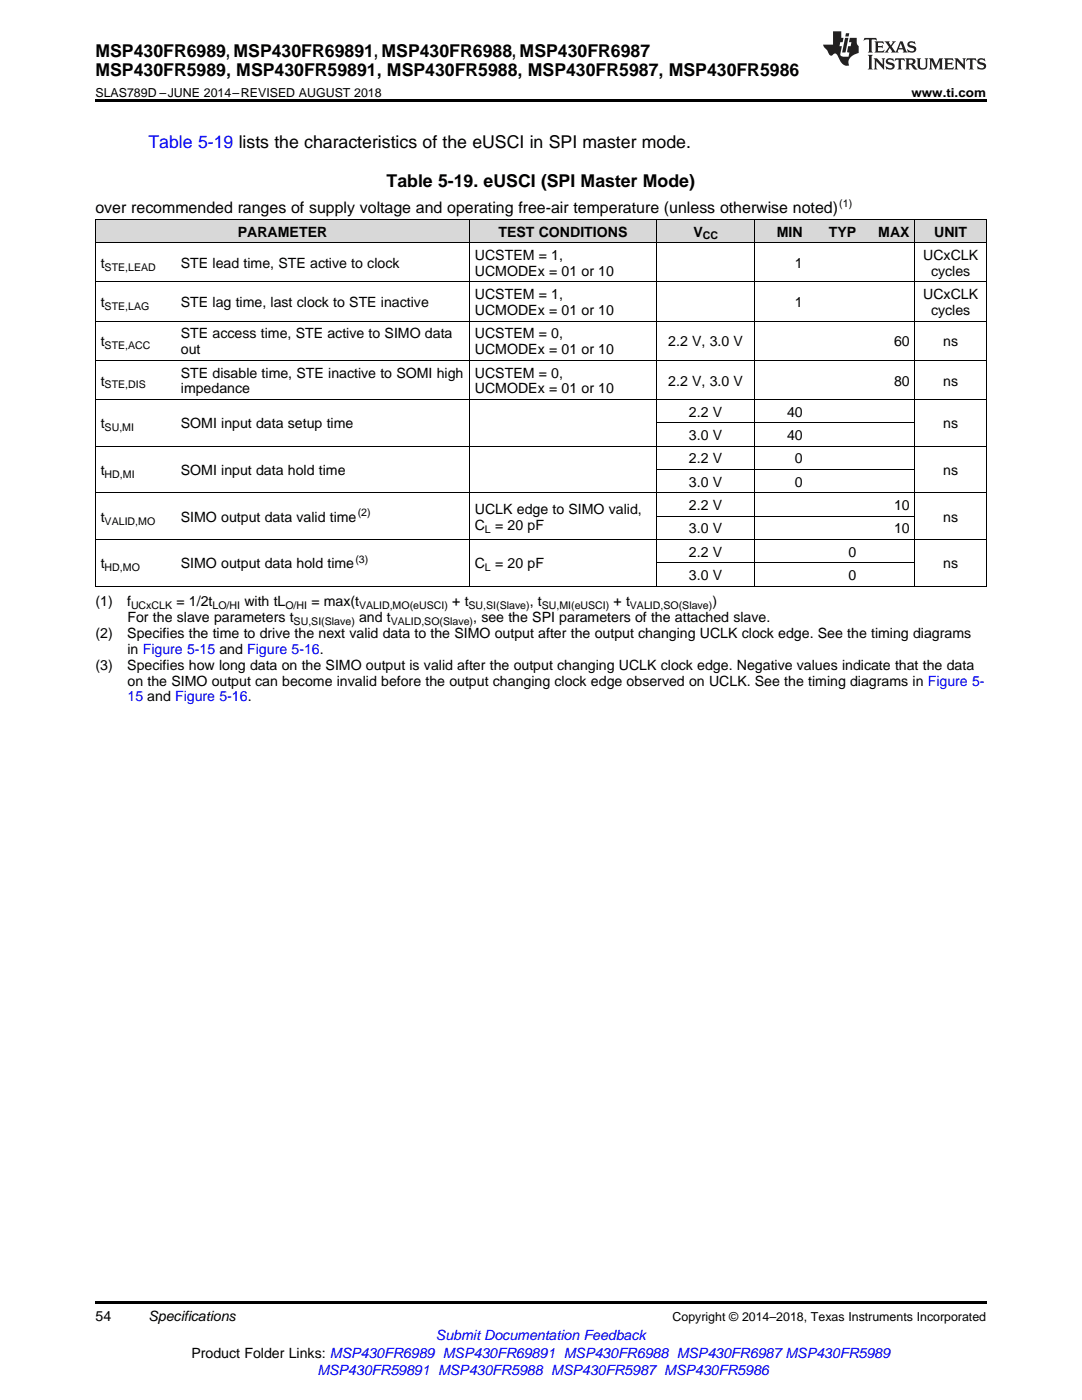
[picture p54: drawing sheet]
<svg xmlns="http://www.w3.org/2000/svg" width="216mm" height="279mm" viewBox="0 0 216 279" stroke-linecap="round" stroke-linejoin="round" font-family="sans-serif">
<defs><g id="words">
<g font-size="3.5">
<text x="19" y="11.3">MSP430FR6989, MSP430FR69891, MSP430FR6988, MSP430FR6987</text>
<text x="19" y="15.2">MSP430FR5989, MSP430FR59891, MSP430FR5988, MSP430FR5987, MSP430FR5986</text>
<text x="77.2" y="37.4">Table 5-19. eUSCI (SPI Master Mode)</text>
</g>
<text font-size="3.5" fill="#00f" x="29.6" y="29.6">Table 5-19 lists the characteristics of the eUSCI in SPI master mode.</text>
<text font-size="3.2" x="19" y="42.5">over recommended ranges of supply voltage and operating free-air temperature (unless otherwise noted)</text>
<g font-size="2.8">
<text x="47.4" y="47.2">PARAMETER</text>
<text x="99.4" y="47.2">TEST CONDITIONS</text>
<text x="138.4" y="47.2">V</text>
<text x="155" y="47.2">MIN</text>
<text x="165.4" y="47.2">TYP</text>
<text x="175.3" y="47.2">MAX</text>
<text x="186.4" y="47.2">UNIT</text>
<text x="20.1" y="53.4">t</text>
<text x="36.1" y="53.4">STE lead time, STE active to clock</text>
<text x="94.8" y="51.9">UCSTEM = 1,</text>
<text x="158.6" y="53.4">1</text>
<text x="184.2" y="51.9">UCxCLK</text>
<text x="94.8" y="55">UCMODEx = 01 or 10</text>
<text x="94.8" y="59.7">UCSTEM = 1,</text>
<text x="184.2" y="59.7">UCxCLK</text>
<text x="185.8" y="55">cycles</text>
<text x="20.1" y="61.3">t</text>
<text x="36.1" y="61.3">STE lag time, last clock to STE inactive</text>
<text x="94.8" y="62.9">UCMODEx = 01 or 10</text>
<text x="158.6" y="61.3">1</text>
<text x="185.8" y="62.9">cycles</text>
<text x="20.1" y="69.1">t</text>
<text x="36.1" y="67.5">STE access time, STE active to SIMO data</text>
<text x="36.1" y="70.7">out</text>
<text x="94.8" y="67.5">UCSTEM = 0,</text>
<text x="94.8" y="70.7">UCMODEx = 01 or 10</text>
<text x="133.3" y="69.1">2.2 V, 3.0 V</text>
<text x="178.4" y="69.1">60</text>
<text x="188.2" y="69.1">ns</text>
<text x="20.1" y="76.9">t</text>
<text x="36.1" y="75.4">STE disable time, STE inactive to SOMI high</text>
<text x="94.8" y="75.4">UCSTEM = 0,</text>
<text x="133.3" y="76.9">2.2 V, 3.0 V</text>
<text x="178.4" y="76.9">80</text>
<text x="188.2" y="76.9">ns</text>
<text x="36.1" y="78.5">impedance</text>
<text x="94.8" y="78.5">UCMODEx = 01 or 10</text>
<text x="137.5" y="83.2">2.2 V</text>
<text x="157.1" y="83.2">40</text>
<text x="20.1" y="85.5">t</text>
<text x="36.1" y="85.5">SOMI input data setup time</text>
<text x="137.5" y="87.8">3.0 V</text>
<text x="157.1" y="87.8">40</text>
<text x="188.2" y="85.5">ns</text>
<text x="20.1" y="94.8">t</text>
<text x="36.1" y="94.8">SOMI input data hold time</text>
<text x="137.5" y="92.5">2.2 V</text>
<text x="158.6" y="92.5">0</text>
<text x="188.2" y="94.8">ns</text>
<text x="137.5" y="97.2">3.0 V</text>
<text x="137.5" y="101.8">2.2 V</text>
<text x="158.6" y="97.2">0</text>
<text x="178.4" y="101.8">10</text>
<text x="20.1" y="104.1">t</text>
<text x="36.1" y="104.1">SIMO output data valid time</text>
<text x="94.8" y="102.6">UCLK edge to SIMO valid,</text>
<text x="94.8" y="105.7">C</text>
<text x="98.8" y="105.7">= 20 pF</text>
<text x="137.5" y="106.5">3.0 V</text>
<text x="178.4" y="106.5">10</text>
<text x="188.2" y="104.1">ns</text>
<text x="20.1" y="113.5">t</text>
<text x="36.1" y="113.5">SIMO output data hold time</text>
<text x="94.8" y="113.5">C</text>
<text x="98.8" y="113.5">= 20 pF</text>
<text x="137.5" y="111.1">2.2 V</text>
<text x="169.3" y="111.1">0</text>
<text x="188.2" y="113.5">ns</text>
<text x="137.5" y="115.8">3.0 V</text>
<text x="169.3" y="115.8">0</text>
<text x="19" y="120.9">(1)</text>
<text x="25.4" y="120.9">f</text>
<text x="25.4" y="124.1">For the slave parameters t</text>
<text x="35.2" y="120.9">= 1/2t</text>
<text x="48.8" y="120.9">with tL</text>
<text x="62.1" y="120.9">= max(t</text>
<text x="71.6" y="124.1">and t</text>
<text x="90.2" y="120.9">+ t</text>
<text x="94.4" y="124.1">, see the SPI parameters of the attached slave.</text>
<text x="105.7" y="120.9">, t</text>
<text x="122.4" y="120.9">+ t</text>
<text x="142.1" y="120.9">)</text>
<text x="19" y="127.3">(2)</text>
<text x="25.4" y="127.3">Specifies the time to drive the next valid data to the SIMO output after the output changing UCLK clock edge. See the timing diagrams</text>
<text x="25.4" y="130.5">in Figure 5-15 and Figure 5-16.</text>
<text x="19" y="133.6">(3)</text>
<text x="25.4" y="133.6">Specifies how long data on the SIMO output is valid after the output changing UCLK clock edge. Negative values indicate that the data</text>
<text x="25.4" y="136.8">on the SIMO output can become invalid before the output changing clock edge observed on UCLK. See the timing diagrams in Figure 5-</text>
<text x="19" y="263.6">54</text>
<text x="29.6" y="263.6">Specifications</text>
<text x="38.2" y="270.9">Product Folder Links: MSP430FR6989 MSP430FR69891 MSP430FR6988 MSP430FR6987 MSP430FR5989</text>
</g>
<g font-size="2.8" fill="#00f">
<text x="25.4" y="140">15 and Figure 5-16.</text>
<text x="87" y="267.4">Submit Documentation Feedback</text>
<text x="63.3" y="274.5">MSP430FR59891 MSP430FR5988 MSP430FR5987 MSP430FR5986</text>
</g>
<g font-size="2.5">
<text x="19" y="19.3">SLAS789D –JUNE 2014–REVISED AUGUST 2018</text>
<text x="181.9" y="19.3">www.ti.com</text>
<text x="134.2" y="263.6">Copyright © 2014–2018, Texas Instruments Incorporated</text>
</g>
<g font-size="2.1">
<text x="167.5" y="41.3">(1)</text>
<text x="140.2" y="47.8">CC</text>
<text x="20.9" y="54">STE,LEAD</text>
<text x="20.9" y="61.8">STE,LAG</text>
<text x="20.9" y="69.7">STE,ACC</text>
<text x="20.9" y="77.5">STE,DIS</text>
<text x="20.9" y="86.1">SU,MI</text>
<text x="20.9" y="95.4">HD,MI</text>
<text x="20.9" y="104.7">VALID,MO</text>
<text x="71.4" y="103">(2)</text>
<text x="96.8" y="106.3">L</text>
<text x="70.9" y="112.3">(3)</text>
<text x="20.9" y="114">HD,MO</text>
<text x="96.8" y="114">L</text>
<text x="26.1" y="121.5">UCxCLK</text>
<text x="42.4" y="121.5">LO/HI</text>
<text x="56.9" y="121.5">O/HI</text>
<text x="58.6" y="124.7">SU,SI(Slave)</text>
<text x="71.6" y="121.5">VALID,MO(eUSCI)</text>
<text x="78" y="124.7">VALID,SO(Slave)</text>
<text x="93.5" y="121.5">SU,SI(Slave)</text>
<text x="108.1" y="121.5">SU,MI(eUSCI)</text>
<text x="125.7" y="121.5">VALID,SO(Slave)</text>
</g>
</g></defs>
<g fill="#d8d8d8">
<path d="M19 43.8h16v4.7h-16z"/>
<path d="M35 43.8h58.7v4.7h-58.7z"/>
<path d="M93.7 43.8h37.4v4.7h-37.4z"/>
<path d="M131.1 43.8h19.5v4.7h-19.5z"/>
<path d="M150.6 43.8h10.7v4.7h-10.7z"/>
<path d="M161.3 43.8h10.6v4.7h-10.6z"/>
<path d="M171.9 43.8h10.7v4.7h-10.7z"/>
<path d="M182.6 43.8h14.2v4.7h-14.2z"/>
</g>
<path d="M19 19.9h177.8v.5h-177.8zM19 259.7h177.8v.5h-177.8z" fill="#000"/>
<g fill="none" stroke="#000" stroke-width=".2">
<path d="M19 56.3h177.8M19 48.4h177.8M19 43.8h177.8M19.1 43.8v73.3M93.6 43.8v73.3M131 43.8v73.3M150.5 43.8v73.3M182.5 43.8v73.3M196.8 43.8v73.3M19 79.7h177.8M19 71.9h177.8M19 64.1h177.8"/>
<path d="M19 98.4h177.8M19 89.1h177.8M131.1 93.7h51.5M131.1 84.4h51.5M19 117h177.8M19 107.7h177.8M131.1 112.3h51.5M131.1 103h51.5"/>
</g>
<g fill="#231f20">
<path d="M172.5 7.6l-.1 .5 .4-.2h.6v.1v2.1l-.2 .4h.9l-.2-.4v-2.1l.1-.1h.5l.5 .2-.2-.5zM174.5 8.3l.2 .3v1.5l-.2 .4h1.8l.2-.6a1.04 1.04 0 0 1-1.3 .2v-.7h.6l.3 .2v-.6l-.3 .2h-.6v-.6l.8-.1 .4 .3-.2-.5zM176.5 8.3l.9 1.1-.9 1.1h.8l-.2-.2 .4-.7 .5 .7-.2 .2h1.5l-.2-.2 .2-.4h.9l.1 .4-.2 .2h1l-.3-.3-.7-1.9h-.5l-.9 2-.8-1 .9-1h-.8l.1 .3-.4 .5-.3-.6 .1-.2zM179.7 8.6l.4 1h-.7zM181.3 8.4a.63 .63 0 0 0-.2 .7 .63 .63 0 0 0 .6 .4l.6 .2 .1 .2a.75 .75 0 0 1-.7 .4 .75 .75 0 0 1-.6-.5l.1 .7 .1-.1a1.11 1.11 0 0 0 1.5-.6 1.13 1.13 0 0 0-1.2-.8l-.1-.4a1.04 1.04 0 0 1 1.2 .2l-.2-.5-.2 .1-.4-.2zM173.2 10.9l.2 .4v2.2l-.2 .4h1l-.3-.4v-2.2l.3-.4zM174.3 11.6l.3 .4v1.5l-.3 .4h.8l-.2-.4v-1.3l1.5 1.7v-1.9l.2-.4h-.7l.2 .4v.9l-1.1-1.3zM177 11.8a.62 .62 0 0 0-.2 .7 .62 .62 0 0 0 .6 .4l.6 .1 .1 .3a.76 .76 0 0 1-.7 .3 .76 .76 0 0 1-.7-.4l.2 .7 .1-.1a1.11 1.11 0 0 0 1.5-.6 1.13 1.13 0 0 0-1.2-.8l-.1-.4a1.04 1.04 0 0 1 1.2 .2l-.2-.6-.2 .1-.5-.1zM178.7 11.6l-.2 .6a.61 .61 0 0 1 .8-.3v1.6l-.2 .4h.9l-.2-.4v-1.6a.63 .63 0 0 1 .7 .3l-.1-.6zM180.6 11.6l.3 .4v1.5l-.3 .4h1l-.2-.2-.1-.8 .6 .2a.76 .76 0 0 0 1.2 .7l-1-1a.58 .58 0 0 0 .6-.5 .58 .58 0 0 0-.5-.6zM181.4 11.9h.1a.45 .45 0 0 1 .5 .1 .45 .45 0 0 1 .1 .5l-.8 .2zM182.9 11.6l.2 .2a2.17 2.17 0 0 0 .3 1.9 .99 .99 0 0 0 1.6-.6v-1.1l.2-.4h-.7l.2 .2a1.92 1.92 0 0 1-.2 1.8 .6 .6 0 0 1-.9-.5v-1.1l.2-.4zM185.4 11.6l.2 .4v1.5l-.2 .4h.7l-.2-.4v-1.4l.8 1.8 .8-1.8v1.4l-.2 .4h.9l-.2-.4v-1.5l.2-.4h-.8l-.6 1.5-.6-1.5zM188.4 11.6l.2 .4v1.5l-.2 .4h1.8l.1-.6a1.04 1.04 0 0 1-1.2 .1v-.6h.5l.4 .2v-.6l-.4 .2h-.5v-.7h.8l.3 .3-.1-.6zM190.5 11.6l.2 .4v1.5l-.2 .4h.7l-.2-.4v-1.3l1.5 1.7v-1.9l.2-.4h-.7l.2 .4v.9l-1.1-1.3zM192.9 11.6l-.1 .6a.61 .61 0 0 1 .7-.3l.1 1.6-.3 .4h1l-.3-.4 .1-1.6a.63 .63 0 0 1 .7 .3l-.1-.6zM195.2 11.8a.62 .62 0 0 0-.2 .7 .62 .62 0 0 0 .6 .4l.6 .1 .1 .3a.76 .76 0 0 1-.7 .3 .76 .76 0 0 1-.6-.4l.1 .7 .1-.1a1.11 1.11 0 0 0 1.6-.6 1.13 1.13 0 0 0-1.3-.8l-.1-.4a1.04 1.04 0 0 1 1.2 .2l-.1-.6-.2 .1-.5-.1z"/>
<path d="M166.2 6.3v2.6h-1.9v.4l.8 .9a.91 .91 0 0 0 1 .8 .56 .56 0 0 1 .5-.3 .56 .56 0 0 1 .5 .3l.4 .8a1.53 1.53 0 0 0 1.9 1.2 1.54 1.54 0 0 1 1-2.1l.9-.3v-1.4a1.52 1.52 0 0 1-.4-1.6h-1.3l-.2 .8h.5l-.2 .8h-.5l-.1 1v.2l.4 .1-.2 .8a1.93 1.93 0 0 1-1.6-.3l.3-1.8h-.5l.2-.8h.4l.2-.8h-.4v-1.3zM168.6 7.6l-.6 2.9h.7l.6-2.9zM168.8 6.6l-.1 .7h.6l.2-.7z"/>
</g>
<use href="#words"/>
</svg>
